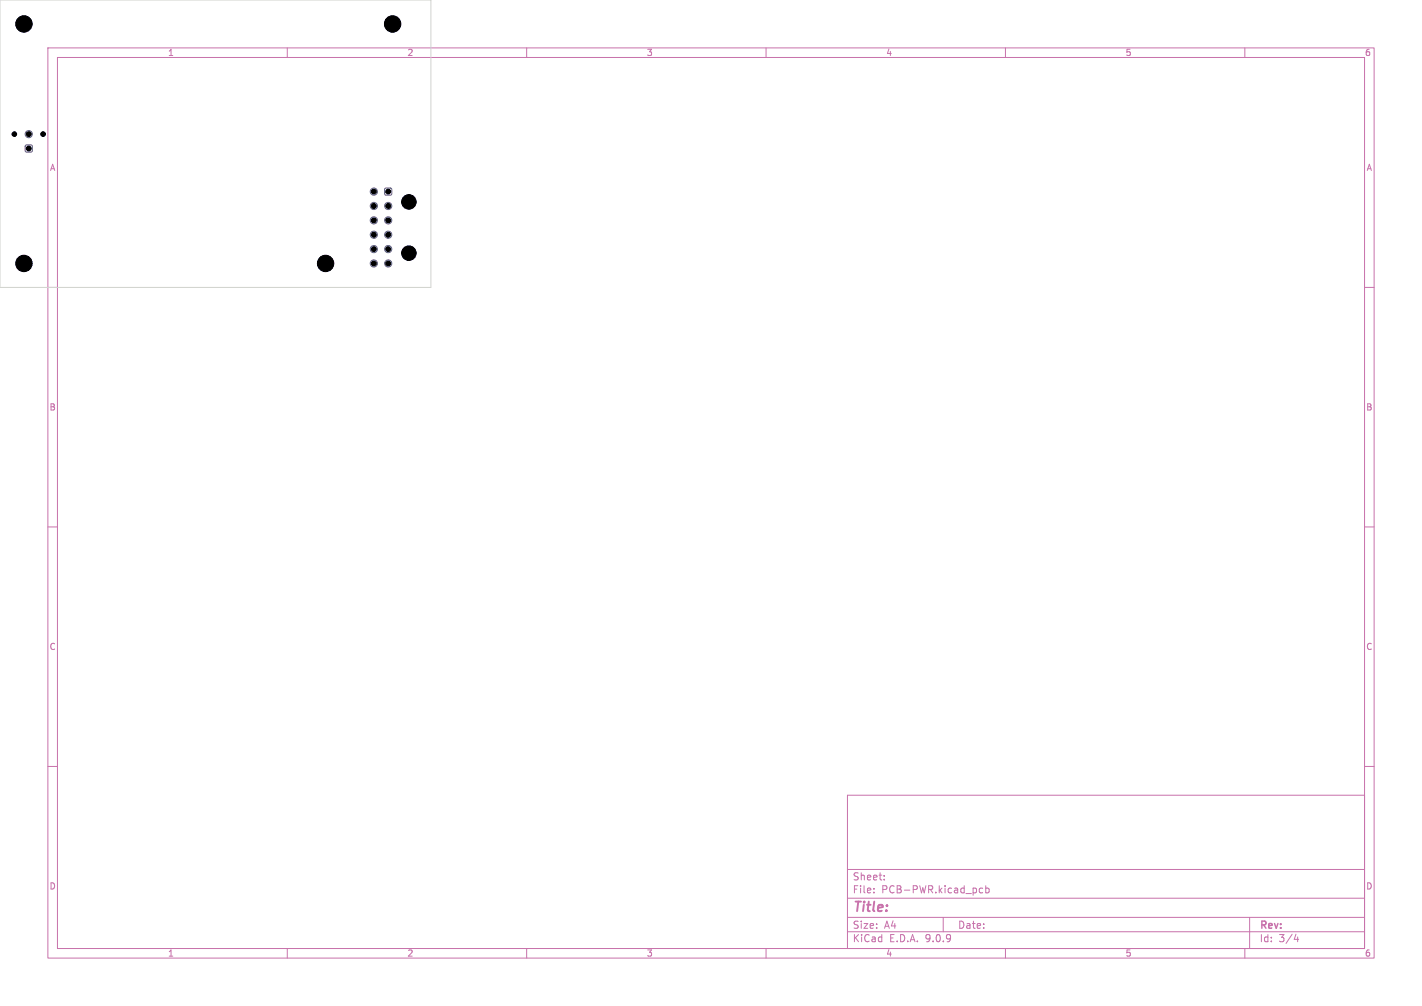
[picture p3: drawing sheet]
<svg xmlns="http://www.w3.org/2000/svg" width="297mm" height="210mm" viewBox="0 0 297 210" stroke-linecap="round" stroke-linejoin="round" font-family="sans-serif">
<defs><g id="words">
<text font-size="2.8" fill="#c872ab" x="178" y="190.9">Title:</text>
<g font-size="2.1" fill="#c872ab">
<text x="178" y="184">Sheet:</text>
<text x="178" y="186.7">File:</text>
<text x="184.1" y="186.7">PCB-PWR.kicad_pcb</text>
<text x="178" y="196.9">KiCad</text>
<text x="178" y="194.1">Size:</text>
<text x="184.7" y="194.1">A4</text>
<text x="185.7" y="196.9">E.D.A.</text>
<text x="193.3" y="196.9">9.0.9</text>
<text x="200" y="194.1">Date:</text>
<text x="263" y="194.3">Rev:</text>
<text x="263" y="196.9">Id:</text>
<text x="267.1" y="196.9">3/4</text>
</g>
<g font-size="1.8" fill="#c872ab">
<text x="35" y="11.9">1</text>
<text x="85" y="11.9">2</text>
<text x="135" y="11.9">3</text>
<text x="185" y="11.9">4</text>
<text x="235" y="11.9">5</text>
<text x="285" y="11.9">6</text>
<text x="10.3" y="35.9">A</text>
<text x="285.4" y="35.9">A</text>
<text x="10.3" y="85.9">B</text>
<text x="285.3" y="85.9">B</text>
<text x="10.3" y="135.9">C</text>
<text x="285.3" y="135.9">C</text>
<text x="10.3" y="185.9">D</text>
<text x="285.3" y="185.9">D</text>
<text x="35" y="199.9">1</text>
<text x="85" y="199.9">2</text>
<text x="135" y="199.9">3</text>
<text x="185" y="199.9">4</text>
<text x="235" y="199.9">5</text>
<text x="285" y="199.9">6</text>
</g>
</g></defs>
<g fill="none" stroke="#c872ab" stroke-width=".21">
<path d="M10 10h277v190h-277zM12 12h273v186h-273zM60 10v2M110 10v2M160 10v2M210 10v2M260 10v2M10 60h2M285 60h2M10 110h2M285 110h2M10 160h2"/>
<path d="M177 166h108v32h-108zM285 160h2M60 198v2M110 198v2M160 198v2M177 194.5h108M177 191.5h108M177 187.5h108M177 181.5h108M182.5 186.3v.1M182.5 185.5v.1M184.7 183.6v.1"/>
<path d="M184.7 182.8v.1M197 191.5v3M204.5 186.1l.3 .3 .4-.1M205.2 185.5l-.4-.1-.3 .3M205.9 185.5l.4-.1 .3 .3-.1 .6h-.6M205.9 184.9v1.5M210 198v2M260 198v2M261 191.5v6.5M270.7 195l-.4 1.1h.9M271 195.6v1"/>
</g>
<g fill="none" stroke="#585d84" stroke-width=".21">
<path d="M5.4 30.3h1l.3 .1v1.1l-.1 .2-1.1 .1-.2-.2v-1zM80.5 39.3h1l.3 .1v1.1l-.1 .2-1.1 .1-.2-.2-.1-1z"/>
<circle cx="5" cy="5" r="1.7"/>
<circle cx="82" cy="5" r="1.7"/>
<circle cx="3" cy="28" r=".47"/>
<circle cx="6" cy="28" r=".75"/>
<circle cx="9" cy="28" r=".47"/>
<circle cx="78.1" cy="40" r=".75"/>
<circle cx="5" cy="55" r="1.7"/>
<circle cx="68" cy="55" r="1.7"/>
<circle cx="78.1" cy="52" r=".75"/>
<circle cx="78.1" cy="46" r=".75"/>
<circle cx="78.1" cy="55" r=".75"/>
<circle cx="78.1" cy="49" r=".75"/>
<circle cx="78.1" cy="43" r=".75"/>
<circle cx="81.1" cy="46" r=".75"/>
<circle cx="81.1" cy="55" r=".75"/>
<circle cx="81.1" cy="52" r=".75"/>
<circle cx="81.1" cy="49" r=".75"/>
<circle cx="81.1" cy="43" r=".75"/>
<circle cx="85.4" cy="42.1" r="1.5"/>
<circle cx="85.4" cy="52.8" r="1.5"/>
</g>
<path d="M0 0h90v60h-90z" fill="none" stroke="#d0d2cd" stroke-width=".21"/>
<g fill="#000" stroke="#000" stroke-width=".21">
<circle cx="5" cy="5" r="1.7"/>
<circle cx="82" cy="5" r="1.7"/>
<circle cx="3" cy="28" r=".47"/>
<circle cx="6" cy="31" r=".51"/>
<circle cx="6" cy="28" r=".51"/>
<circle cx="9" cy="28" r=".47"/>
<circle cx="78.1" cy="40" r=".51"/>
<circle cx="81.1" cy="40" r=".51"/>
<circle cx="5" cy="55" r="1.7"/>
<circle cx="68" cy="55" r="1.7"/>
<circle cx="78.1" cy="55" r=".51"/>
<circle cx="78.1" cy="52" r=".51"/>
<circle cx="78.1" cy="49" r=".51"/>
<circle cx="78.1" cy="43" r=".51"/>
<circle cx="78.1" cy="46" r=".51"/>
<circle cx="81.1" cy="55" r=".51"/>
<circle cx="81.1" cy="52" r=".51"/>
<circle cx="81.1" cy="49" r=".51"/>
<circle cx="81.1" cy="43" r=".51"/>
<circle cx="81.1" cy="46" r=".51"/>
<circle cx="85.4" cy="42.1" r="1.5"/>
<circle cx="85.4" cy="52.8" r="1.5"/>
</g>
<use href="#words"/>
</svg>
